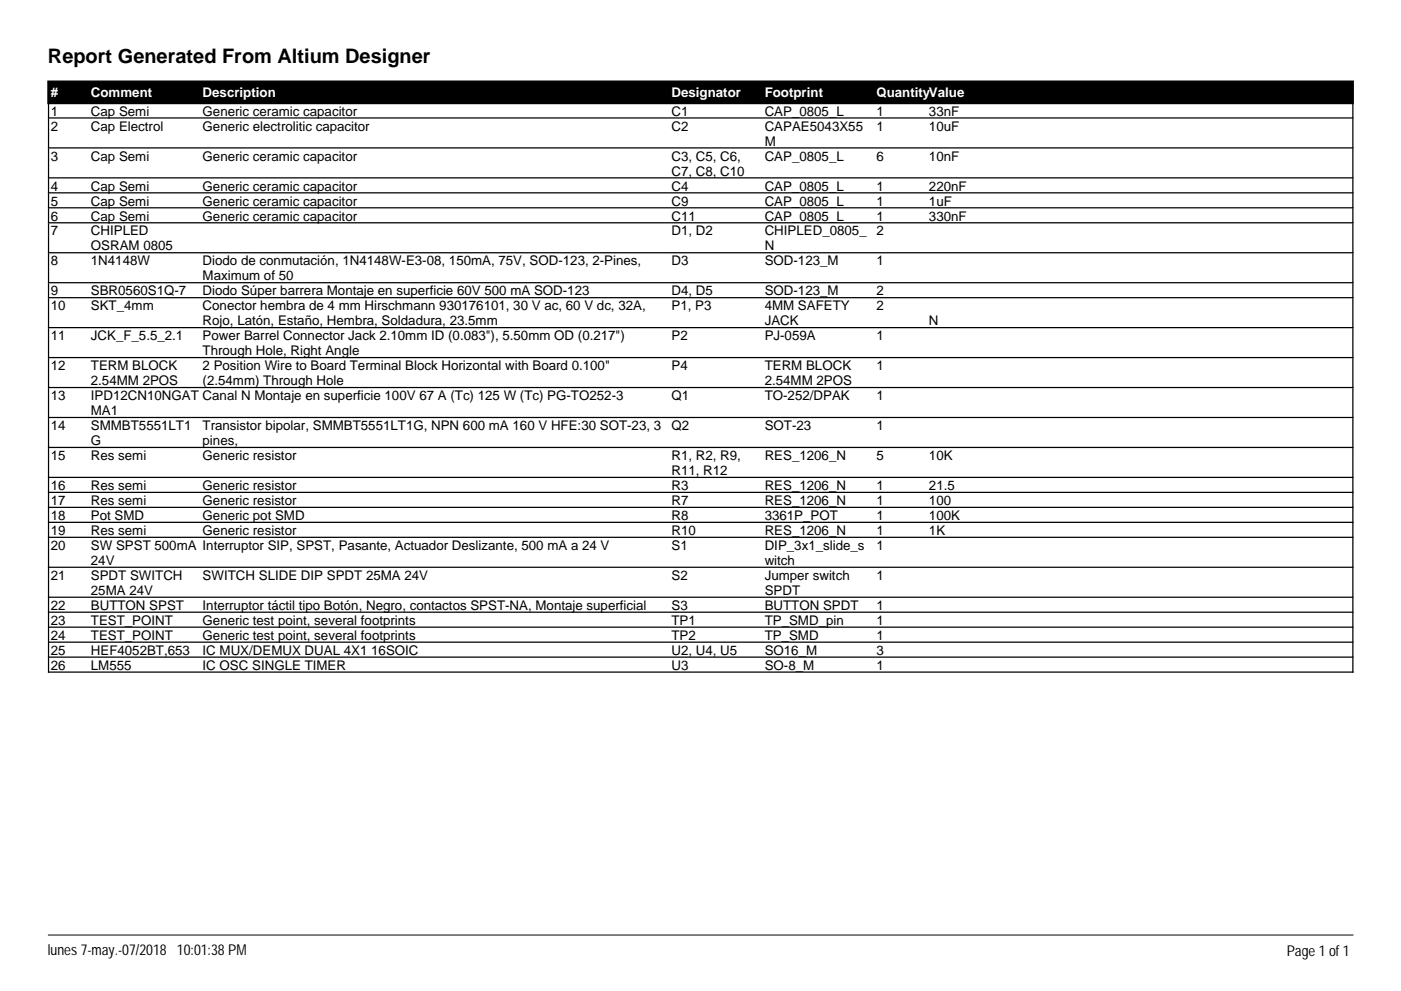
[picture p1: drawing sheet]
<svg xmlns="http://www.w3.org/2000/svg" width="297mm" height="210mm" viewBox="0 0 297 210" stroke-linecap="round" stroke-linejoin="round" font-family="sans-serif">
<defs><g id="words">
<text font-size="4.2" x="10.2" y="13.4">Report Generated From Altium Designer</text>
<g font-size="3.2">
<text x="10.2" y="202.4">lunes 7-may.-07/2018 10:01:38 PM</text>
<text x="272.8" y="202.7">Page 1 of 1</text>
</g>
<g font-size="2.8" fill="#fff">
<text x="10.8" y="20.5">#</text>
<text x="19.3" y="20.5">Comment</text>
<text x="43" y="20.5">Description</text>
<text x="142.4" y="20.5">Designator</text>
<text x="162.1" y="20.5">Footprint</text>
<text x="185.8" y="20.5">QuantityValue</text>
</g>
<g font-size="2.8">
<text x="10.8" y="24.5">1</text>
<text x="10.8" y="27.7">2</text>
<text x="19.3" y="24.5">Cap Semi</text>
<text x="19.3" y="27.7">Cap Electrol</text>
<text x="43" y="24.5">Generic ceramic capacitor</text>
<text x="43" y="27.7">Generic electrolitic capacitor</text>
<text x="142.4" y="24.5">C1</text>
<text x="142.4" y="27.7">C2</text>
<text x="162.1" y="24.5">CAP_0805_L</text>
<text x="162.1" y="27.7">CAPAE5043X55</text>
<text x="185.8" y="24.5">1</text>
<text x="185.8" y="27.7">1</text>
<text x="197" y="24.5">33nF</text>
<text x="197" y="27.7">10uF</text>
<text x="10.8" y="34">3</text>
<text x="19.3" y="34">Cap Semi</text>
<text x="43" y="34">Generic ceramic capacitor</text>
<text x="142.4" y="34">C3, C5, C6,</text>
<text x="162.1" y="30.9">M</text>
<text x="162.1" y="34">CAP_0805_L</text>
<text x="185.8" y="34">6</text>
<text x="197" y="34">10nF</text>
<text x="10.8" y="40.4">4</text>
<text x="19.3" y="40.4">Cap Semi</text>
<text x="43" y="40.4">Generic ceramic capacitor</text>
<text x="142.4" y="37.2">C7, C8, C10</text>
<text x="142.4" y="40.4">C4</text>
<text x="162.1" y="40.4">CAP_0805_L</text>
<text x="185.8" y="40.4">1</text>
<text x="197" y="40.4">220nF</text>
<text x="10.8" y="43.6">5</text>
<text x="10.8" y="46.7">6</text>
<text x="19.3" y="43.6">Cap Semi</text>
<text x="19.3" y="46.7">Cap Semi</text>
<text x="43" y="43.6">Generic ceramic capacitor</text>
<text x="43" y="46.7">Generic ceramic capacitor</text>
<text x="142.4" y="43.6">C9</text>
<text x="142.4" y="46.7">C11</text>
<text x="162.1" y="43.6">CAP_0805_L</text>
<text x="162.1" y="46.7">CAP_0805_L</text>
<text x="185.8" y="43.6">1</text>
<text x="185.8" y="46.7">1</text>
<text x="197" y="43.6">1uF</text>
<text x="197" y="46.7">330nF</text>
<text x="10.8" y="49.9">7</text>
<text x="19.3" y="49.9">CHIPLED</text>
<text x="19.3" y="53.1">OSRAM 0805</text>
<text x="142.4" y="49.9">D1, D2</text>
<text x="162.1" y="49.9">CHIPLED_0805_</text>
<text x="162.1" y="53.1">N</text>
<text x="185.8" y="49.9">2</text>
<text x="10.8" y="56.3">8</text>
<text x="19.3" y="56.3">1N4148W</text>
<text x="43" y="56.3">Diodo de conmutación, 1N4148W-E3-08, 150mA, 75V, SOD-123, 2-Pines,</text>
<text x="43" y="59.4">Maximum of 50</text>
<text x="142.4" y="56.3">D3</text>
<text x="162.1" y="56.3">SOD-123_M</text>
<text x="185.8" y="56.3">1</text>
<text x="10.8" y="62.6">9</text>
<text x="10.8" y="65.8">10</text>
<text x="19.3" y="62.6">SBR0560S1Q-7</text>
<text x="19.3" y="65.8">SKT_4mm</text>
<text x="43" y="62.6">Diodo Súper barrera Montaje en superficie 60V 500 mA SOD-123</text>
<text x="43" y="65.8">Conector hembra de 4 mm Hirschmann 930176101, 30 V ac, 60 V dc, 32A,</text>
<text x="142.4" y="62.6">D4, D5</text>
<text x="142.4" y="65.8">P1, P3</text>
<text x="162.1" y="62.6">SOD-123_M</text>
<text x="162.1" y="65.8">4MM SAFETY</text>
<text x="185.8" y="62.6">2</text>
<text x="185.8" y="65.8">2</text>
<text x="43" y="69">Rojo, Latón, Estaño, Hembra, Soldadura, 23.5mm</text>
<text x="162.1" y="69">JACK</text>
<text x="197" y="69">N</text>
<text x="10.8" y="72.1">11</text>
<text x="19.3" y="72.1">JCK_F_5.5_2.1</text>
<text x="43" y="72.1">Power Barrel Connector Jack 2.10mm ID (0.083&quot;), 5.50mm OD (0.217&quot;)</text>
<text x="43" y="75.3">Through Hole, Right Angle</text>
<text x="142.4" y="72.1">P2</text>
<text x="162.1" y="72.1">PJ-059A</text>
<text x="185.8" y="72.1">1</text>
<text x="10.8" y="78.5">12</text>
<text x="19.3" y="78.5">TERM BLOCK</text>
<text x="19.3" y="81.7">2.54MM 2POS</text>
<text x="43" y="78.5">2 Position Wire to Board Terminal Block Horizontal with Board 0.100&quot;</text>
<text x="43" y="81.7">(2.54mm) Through Hole</text>
<text x="142.4" y="78.5">P4</text>
<text x="162.1" y="78.5">TERM BLOCK</text>
<text x="162.1" y="81.7">2.54MM 2POS</text>
<text x="185.8" y="78.5">1</text>
<text x="10.8" y="84.8">13</text>
<text x="19.3" y="84.8">IPD12CN10NGAT Canal N Montaje en superficie 100V 67 A (Tc) 125 W (Tc) PG-TO252-3</text>
<text x="19.3" y="88">MA1</text>
<text x="142.4" y="84.8">Q1</text>
<text x="162.1" y="84.8">TO-252/DPAK</text>
<text x="185.8" y="84.8">1</text>
<text x="10.8" y="91.2">14</text>
<text x="19.3" y="91.2">SMMBT5551LT1</text>
<text x="19.3" y="94.4">G</text>
<text x="43" y="91.2">Transistor bipolar, SMMBT5551LT1G, NPN 600 mA 160 V HFE:30 SOT-23, 3</text>
<text x="43" y="94.4">pines,</text>
<text x="142.4" y="91.2">Q2</text>
<text x="162.1" y="91.2">SOT-23</text>
<text x="185.8" y="91.2">1</text>
<text x="10.8" y="97.5">15</text>
<text x="19.3" y="97.5">Res semi</text>
<text x="43" y="97.5">Generic resistor</text>
<text x="142.4" y="97.5">R1, R2, R9,</text>
<text x="142.4" y="100.7">R11, R12</text>
<text x="162.1" y="97.5">RES_1206_N</text>
<text x="185.8" y="97.5">5</text>
<text x="197" y="97.5">10K</text>
<text x="10.8" y="103.9">16</text>
<text x="10.8" y="107.1">17</text>
<text x="19.3" y="103.9">Res semi</text>
<text x="19.3" y="107.1">Res semi</text>
<text x="43" y="103.9">Generic resistor</text>
<text x="43" y="107.1">Generic resistor</text>
<text x="142.4" y="103.9">R3</text>
<text x="142.4" y="107.1">R7</text>
<text x="162.1" y="103.9">RES_1206_N</text>
<text x="162.1" y="107.1">RES_1206_N</text>
<text x="185.8" y="103.9">1</text>
<text x="185.8" y="107.1">1</text>
<text x="197" y="103.9">21.5</text>
<text x="197" y="107.1">100</text>
<text x="10.8" y="110.2">18</text>
<text x="10.8" y="113.4">19</text>
<text x="19.3" y="110.2">Pot SMD</text>
<text x="19.3" y="113.4">Res semi</text>
<text x="43" y="110.2">Generic pot SMD</text>
<text x="43" y="113.4">Generic resistor</text>
<text x="142.4" y="110.2">R8</text>
<text x="142.4" y="113.4">R10</text>
<text x="162.1" y="110.2">3361P_POT</text>
<text x="162.1" y="113.4">RES_1206_N</text>
<text x="185.8" y="110.2">1</text>
<text x="185.8" y="113.4">1</text>
<text x="197" y="110.2">100K</text>
<text x="197" y="113.4">1K</text>
<text x="10.8" y="116.6">20</text>
<text x="19.3" y="116.6">SW SPST 500mA Interruptor SIP, SPST, Pasante, Actuador Deslizante, 500 mA a 24 V</text>
<text x="19.3" y="119.8">24V</text>
<text x="142.4" y="116.6">S1</text>
<text x="162.1" y="116.6">DIP_3x1_slide_s</text>
<text x="162.1" y="119.8">witch</text>
<text x="185.8" y="116.6">1</text>
<text x="10.8" y="122.9">21</text>
<text x="19.3" y="122.9">SPDT SWITCH</text>
<text x="43" y="122.9">SWITCH SLIDE DIP SPDT 25MA 24V</text>
<text x="142.4" y="122.9">S2</text>
<text x="162.1" y="122.9">Jumper switch</text>
<text x="185.8" y="122.9">1</text>
<text x="10.8" y="129.3">22</text>
<text x="19.3" y="126.1">25MA 24V</text>
<text x="19.3" y="129.3">BUTTON SPST</text>
<text x="43" y="129.3">Interruptor táctil tipo Botón, Negro, contactos SPST-NA, Montaje superficial</text>
<text x="142.4" y="129.3">S3</text>
<text x="162.1" y="126.1">SPDT</text>
<text x="162.1" y="129.3">BUTTON SPDT</text>
<text x="185.8" y="129.3">1</text>
<text x="10.8" y="132.5">23</text>
<text x="10.8" y="135.6">24</text>
<text x="19.3" y="132.5">TEST_POINT</text>
<text x="19.3" y="135.6">TEST_POINT</text>
<text x="43" y="132.5">Generic test point, several footprints</text>
<text x="43" y="135.6">Generic test point, several footprints</text>
<text x="142.4" y="132.5">TP1</text>
<text x="142.4" y="135.6">TP2</text>
<text x="162.1" y="132.5">TP_SMD_pin</text>
<text x="162.1" y="135.6">TP_SMD</text>
<text x="185.8" y="132.5">1</text>
<text x="185.8" y="135.6">1</text>
<text x="10.8" y="138.8">25</text>
<text x="10.8" y="142">26</text>
<text x="19.3" y="138.8">HEF4052BT,653</text>
<text x="19.3" y="142">LM555</text>
<text x="43" y="138.8">IC MUX/DEMUX DUAL 4X1 16SOIC</text>
<text x="43" y="142">IC OSC SINGLE TIMER</text>
<text x="142.4" y="138.8">U2, U4, U5</text>
<text x="142.4" y="142">U3</text>
<text x="162.1" y="138.8">SO16_M</text>
<text x="162.1" y="142">SO-8_M</text>
<text x="185.8" y="138.8">3</text>
<text x="185.8" y="142">1</text>
</g>
</g></defs>
<path d="M10.2 17.2h276.7v4.8h-276.7z" fill="#000" stroke="#000" stroke-width=".26"/>
<g fill="none" stroke="#000" stroke-width=".26">
<path d="M10.2 25h276.8M10.2 31.4h276.8M10.2 37.7h276.8M10.3 22v120.6M286.8 22v120.6M10.2 40.9h276.8M10.2 44.1h276.8M10.2 47.2h276.8M10.2 53.6h276.8M10.2 59.9h276.8M10.2 63.1h276.8M10.2 69.5h276.8"/>
<path d="M10.2 75.8h276.8M10.2 82.2h276.8M10.2 88.5h276.8M10.2 94.9h276.8M10.2 101.2h276.8M10.2 104.4h276.8M10.2 107.6h276.8M10.2 110.7h276.8M10.2 113.9h276.8M10.2 120.3h276.8M10.2 126.6h276.8M10.2 129.8h276.8"/>
<path d="M10.2 133h276.8M10.2 136.1h276.8M10.2 139.3h276.8M10.2 142.5h276.8"/>
</g>
<path d="M10.2 198.2h276.8" fill="none" stroke="#000" stroke-width=".21"/>
<use href="#words"/>
</svg>
